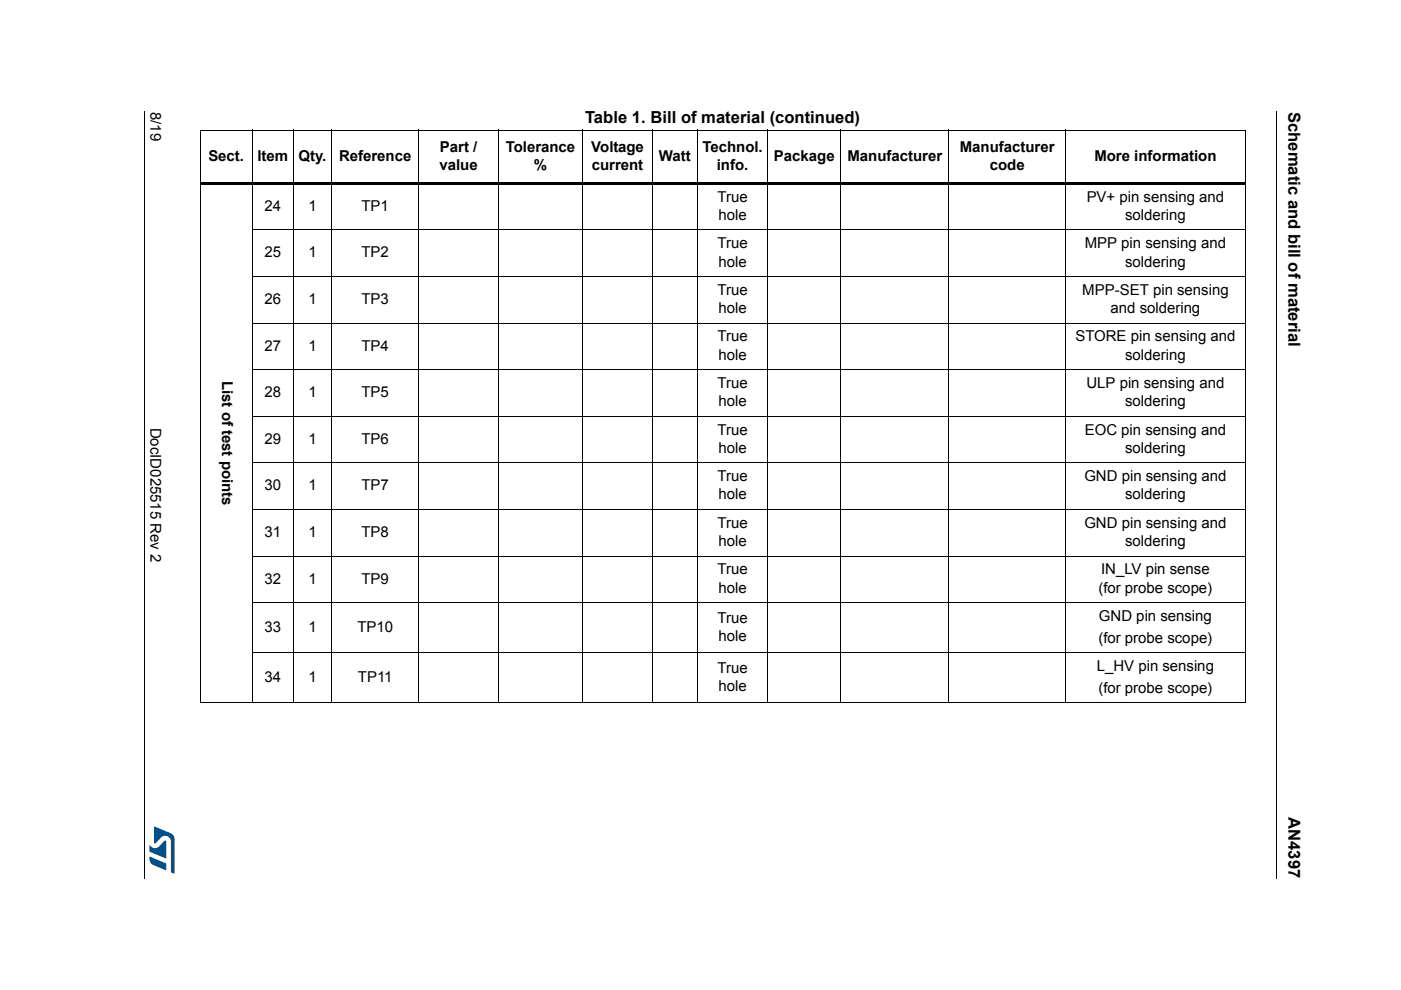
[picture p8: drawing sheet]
<svg xmlns="http://www.w3.org/2000/svg" width="297mm" height="210mm" viewBox="0 0 297 210" stroke-linecap="round" stroke-linejoin="round" font-family="sans-serif">
<defs><g id="words">
<g font-size="3.5">
<text x="273.2" y="23.7" transform="rotate(90 273.2 23.7)">Schematic and bill of material</text>
<text x="124.1" y="26.1">Table 1. Bill of material (continued)</text>
<text x="273.2" y="173.3" transform="rotate(90 273.2 173.3)">AN4397</text>
</g>
<g font-size="3.2">
<text x="31.9" y="23.7" transform="rotate(90 31.9 23.7)">8/19</text>
<text x="44.2" y="34.1">Sect.</text>
<text x="54.6" y="34.1">Item Qty.</text>
<text x="71.9" y="34.1">Reference</text>
<text x="93.3" y="32.2">Part /</text>
<text x="107.2" y="32.2">Tolerance</text>
<text x="125.4" y="32.2">Voltage</text>
<text x="139.7" y="34.1">Watt</text>
<text x="148.9" y="32.2">Technol.</text>
<text x="164.1" y="34.1">Package</text>
<text x="179.7" y="34.1">Manufacturer</text>
<text x="203.5" y="32.2">Manufacturer</text>
<text x="232" y="34.1">More information</text>
<text x="93.2" y="36">value</text>
<text x="113.2" y="36">%</text>
<text x="125.5" y="36">current</text>
<text x="152" y="36">info.</text>
<text x="209.8" y="36">code</text>
<text x="56.1" y="44.7">24</text>
<text x="65.4" y="44.7">1</text>
<text x="76.6" y="44.7">TP1</text>
<text x="152.1" y="42.8">True</text>
<text x="152.3" y="46.6">hole</text>
<text x="230.4" y="42.8">PV+ pin sensing and</text>
<text x="238.5" y="46.6">soldering</text>
<text x="152.1" y="52.6">True</text>
<text x="230" y="52.6">MPP pin sensing and</text>
<text x="56.1" y="54.6">25</text>
<text x="65.4" y="54.6">1</text>
<text x="76.6" y="54.6">TP2</text>
<text x="152.3" y="56.5">hole</text>
<text x="238.5" y="56.5">soldering</text>
<text x="56.1" y="64.5">26</text>
<text x="65.4" y="64.5">1</text>
<text x="76.6" y="64.5">TP3</text>
<text x="152.1" y="62.5">True</text>
<text x="229.5" y="62.5">MPP-SET pin sensing</text>
<text x="152.3" y="66.4">hole</text>
<text x="235.5" y="66.4">and soldering</text>
<text x="56.1" y="74.3">27</text>
<text x="65.4" y="74.3">1</text>
<text x="76.6" y="74.3">TP4</text>
<text x="152.1" y="72.4">True</text>
<text x="152.3" y="76.3">hole</text>
<text x="228" y="72.4">STORE pin sensing and</text>
<text x="238.5" y="76.3">soldering</text>
<text x="47.1" y="80.7" transform="rotate(90 47.1 80.7)">List of test points</text>
<text x="152.1" y="82.3">True</text>
<text x="230.4" y="82.3">ULP pin sensing and</text>
<text x="56.1" y="84.2">28</text>
<text x="65.4" y="84.2">1</text>
<text x="76.6" y="84.2">TP5</text>
<text x="152.3" y="86.1">hole</text>
<text x="238.5" y="86.1">soldering</text>
<text x="31.9" y="90.7" transform="rotate(90 31.9 90.7)">DocID025515 Rev 2</text>
<text x="56.1" y="94.1">29</text>
<text x="65.4" y="94.1">1</text>
<text x="76.6" y="94.1">TP6</text>
<text x="152.1" y="92.1">True</text>
<text x="230" y="92.1">EOC pin sensing and</text>
<text x="152.3" y="96">hole</text>
<text x="238.5" y="96">soldering</text>
<text x="56.1" y="104">30</text>
<text x="65.4" y="104">1</text>
<text x="76.6" y="104">TP7</text>
<text x="152.1" y="102">True</text>
<text x="152.3" y="105.9">hole</text>
<text x="229.9" y="102">GND pin sensing and</text>
<text x="238.5" y="105.9">soldering</text>
<text x="56.1" y="113.8">31</text>
<text x="65.4" y="113.8">1</text>
<text x="76.6" y="113.8">TP8</text>
<text x="152.1" y="111.9">True</text>
<text x="229.9" y="111.9">GND pin sensing and</text>
<text x="152.3" y="115.8">hole</text>
<text x="238.5" y="115.8">soldering</text>
<text x="56.1" y="123.7">32</text>
<text x="65.4" y="123.7">1</text>
<text x="76.6" y="123.7">TP9</text>
<text x="152.1" y="121.8">True</text>
<text x="152.3" y="125.7">hole</text>
<text x="232.9" y="125.7">(for probe scope)</text>
<text x="233.5" y="121.8">IN_LV pin sense</text>
<text x="233" y="131.7">GND pin sensing</text>
<text x="56.1" y="133.9">33</text>
<text x="65.4" y="133.9">1</text>
<text x="75.8" y="133.9">TP10</text>
<text x="152.1" y="132">True</text>
<text x="152.3" y="135.9">hole</text>
<text x="232.9" y="136.3">(for probe scope)</text>
<text x="152.1" y="142.6">True</text>
<text x="232.6" y="142.2">L_HV pin sensing</text>
<text x="56.1" y="144.5">34</text>
<text x="65.4" y="144.5">1</text>
<text x="75.9" y="144.5">TP11</text>
<text x="152.3" y="146.5">hole</text>
<text x="232.9" y="146.8">(for probe scope)</text>
</g>
</g></defs>
<path d="M30.6 23.6l.2 .1zM270.6 23.6l.2 .1z" fill="#000"/>
<path d="M30.7 23.7v162.6M270.7 23.7v162.6" fill="none" stroke="#000" stroke-width=".21"/>
<path d="M31.7 175.2h5.3v10h-5.3z" fill="#fff"/>
<g fill="#005189">
<path d="M32.7 175.3l3.5 1.4a1.35 1.35 0 0 1 .8 1.2l-.1 7.3-.7-.3v-6.4a1.31 1.31 0 0 0-1-1.3 1.31 1.31 0 0 0-1.5 .8l-.6 .7-.4 .1z"/>
<path d="M31.7 181.7l3.5 1.4v1.4l-1.6-.6a2.16 2.16 0 0 1-1.9-1.3z"/>
<path d="M31.7 179.1a1.43 1.43 0 0 0 1.8 .6l1.3-1.4h.4v3.7l-3.4-1.4z"/>
</g>
<g fill="none" stroke="#000" stroke-width=".21">
<path d="M42.4 27.6h221.7M42.4 27.7v121.2M53.5 27.5v121.5M62.2 27.5v121.5M70.3 27.5v121.5M88.8 27.5v121.5M105.6 27.5v121.5M123.5 27.5v121.5M138.3 27.5v121.5M147.8 27.5v121.5M162.8 27.5v121.5M178.3 27.5v121.5"/>
<path d="M201.1 27.5v121.5M226 27.5v121.5M264 27.7v121.2M53.4 48.7h210.7M53.4 58.6h210.7M53.4 68.5h210.7M53.4 78.4h210.7M53.4 88.3h210.7M53.4 98.1h210.7M53.4 108h210.7M53.4 117.9h210.7M53.4 127.8h210.7"/>
<path d="M53.4 138.4h210.7M42.4 148.9h221.7"/>
</g>
<path d="M42.4 38.6h221.7v.5h-221.7z" fill="#000"/>
<use href="#words"/>
</svg>
